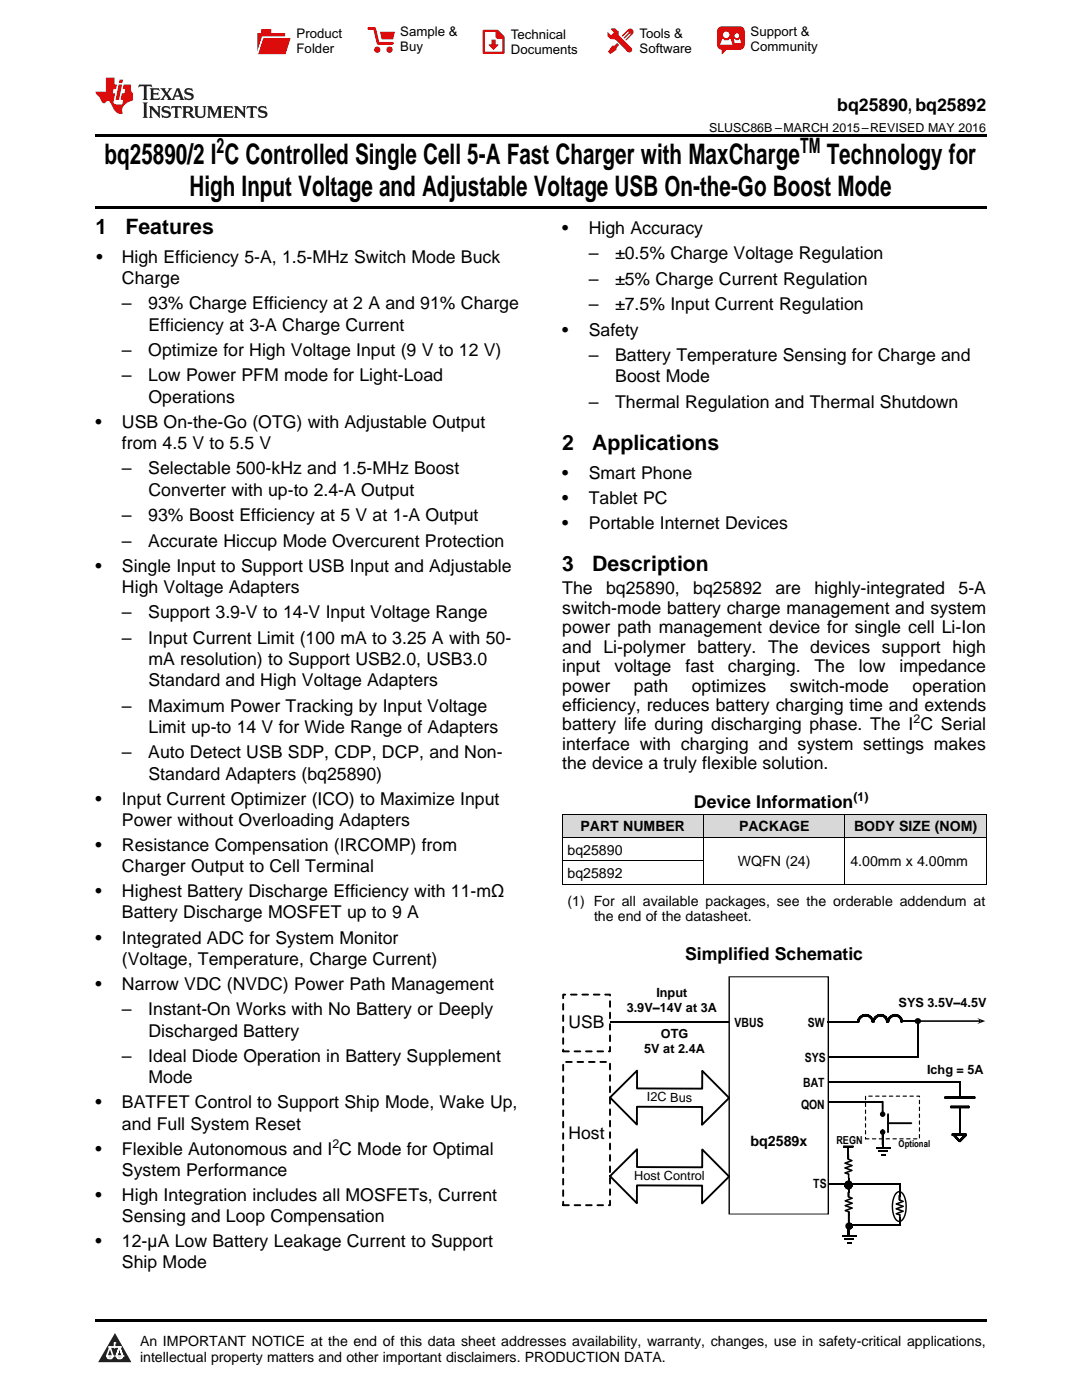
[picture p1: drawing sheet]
<svg xmlns="http://www.w3.org/2000/svg" width="216mm" height="279mm" viewBox="0 0 216 279" stroke-linecap="round" stroke-linejoin="round" font-family="sans-serif">
<defs><g id="words">
<g font-size="5.6">
<text x="20.9" y="32.8">bq25890/2 I C Controlled Single Cell 5-A Fast Charger with MaxCharge</text>
<text x="165" y="32.8">Technology for</text>
<text x="37.8" y="39.2">High Input Voltage and Adjustable Voltage USB On-the-Go Boost Mode</text>
</g>
<g font-size="4.2">
<text x="43.2" y="30.6">2</text>
<text x="159.7" y="30.6">TM</text>
<text x="19" y="46.7">1</text>
<text x="25" y="46.7">Features</text>
<text x="112.2" y="89.8">2</text>
<text x="118.2" y="89.8">Applications</text>
<text x="112.2" y="113.9">3</text>
<text x="118.2" y="113.9">Description</text>
</g>
<g font-size="3.5">
<text x="167.1" y="22.2">bq25890, bq25892</text>
<text x="112.2" y="46.7">•</text>
<text x="117.5" y="46.7">High Accuracy</text>
<text x="19.2" y="52.4">•</text>
<text x="24.3" y="52.4">High Efficiency 5-A, 1.5-MHz Switch Mode Buck</text>
<text x="117.5" y="51.8">–</text>
<text x="122.7" y="51.8">±0.5% Charge Voltage Regulation</text>
<text x="24.3" y="56.7">Charge</text>
<text x="117.5" y="56.9">–</text>
<text x="122.7" y="56.9">±5% Charge Current Regulation</text>
<text x="24.3" y="61.7">–</text>
<text x="29.6" y="61.7">93% Charge Efficiency at 2 A and 91% Charge</text>
<text x="29.6" y="66">Efficiency at 3-A Charge Current</text>
<text x="117.5" y="61.9">–</text>
<text x="122.7" y="61.9">±7.5% Input Current Regulation</text>
<text x="24.3" y="71">–</text>
<text x="29.6" y="71">Optimize for High Voltage Input (9 V to 12 V)</text>
<text x="112.2" y="67">•</text>
<text x="117.5" y="67">Safety</text>
<text x="24.3" y="76.1">–</text>
<text x="29.6" y="76.1">Low Power PFM mode for Light-Load</text>
<text x="117.5" y="72">–</text>
<text x="122.7" y="72">Battery Temperature Sensing for Charge and</text>
<text x="122.8" y="76.3">Boost Mode</text>
<text x="29.6" y="80.4">Operations</text>
<text x="117.5" y="81.4">–</text>
<text x="122.7" y="81.4">Thermal Regulation and Thermal Shutdown</text>
<text x="19" y="85.4">•</text>
<text x="24.3" y="85.4">USB On-the-Go (OTG) with Adjustable Output</text>
<text x="24.3" y="89.6">from 4.5 V to 5.5 V</text>
<text x="24.3" y="94.7">–</text>
<text x="29.6" y="94.7">Selectable 500-kHz and 1.5-MHz Boost</text>
<text x="112.2" y="95.5">•</text>
<text x="117.5" y="95.5">Smart Phone</text>
<text x="29.6" y="98.9">Converter with up-to 2.4-A Output</text>
<text x="112.2" y="100.5">•</text>
<text x="117.5" y="100.5">Tablet PC</text>
<text x="24.3" y="104">–</text>
<text x="29.6" y="104">93% Boost Efficiency at 5 V at 1-A Output</text>
<text x="112.2" y="105.5">•</text>
<text x="117.5" y="105.5">Portable Internet Devices</text>
<text x="24.3" y="109.1">–</text>
<text x="29.6" y="109.1">Accurate Hiccup Mode Overcurent Protection</text>
<text x="19" y="114.1">•</text>
<text x="24.3" y="114.1">Single Input to Support USB Input and Adjustable</text>
<text x="24.3" y="118.3">High Voltage Adapters</text>
<text x="112.2" y="118.6">The</text>
<text x="120.9" y="118.6">bq25890,</text>
<text x="138.3" y="118.6">bq25892</text>
<text x="154.7" y="118.6">are</text>
<text x="162.5" y="118.6">highly-integrated</text>
<text x="191.3" y="118.6">5-A</text>
<text x="24.3" y="123.4">–</text>
<text x="29.6" y="123.4">Support 3.9-V to 14-V Input Voltage Range</text>
<text x="112.2" y="122.5">switch-mode battery charge management and system</text>
<text x="24.3" y="128.5">–</text>
<text x="29.6" y="128.5">Input Current Limit (100 mA to 3.25 A with 50-</text>
<text x="112.2" y="126.4">power path management device for single cell Li-Ion</text>
<text x="112.2" y="130.2">and Li-polymer battery. The devices support high</text>
<text x="29.6" y="132.7">mA resolution) to Support USB2.0, USB3.0</text>
<text x="29.6" y="136.9">Standard and High Voltage Adapters</text>
<text x="112.2" y="134.1">input</text>
<text x="122.6" y="134.1">voltage</text>
<text x="136.8" y="134.1">fast</text>
<text x="145.2" y="134.1">charging.</text>
<text x="162.5" y="134.1">The</text>
<text x="171.4" y="134.1">low</text>
<text x="179.5" y="134.1">impedance</text>
<text x="24.3" y="142">–</text>
<text x="29.6" y="142">Maximum Power Tracking by Input Voltage</text>
<text x="112.2" y="138">power</text>
<text x="112.2" y="141.9">efficiency, reduces battery charging time and extends</text>
<text x="126.5" y="138">path</text>
<text x="138" y="138">optimizes</text>
<text x="157.6" y="138">switch-mode</text>
<text x="182.1" y="138">operation</text>
<text x="29.6" y="146.3">Limit up-to 14 V for Wide Range of Adapters</text>
<text x="112.2" y="145.8">battery life during discharging phase. The I C Serial</text>
<text x="112.2" y="149.6">interface with charging and system settings makes</text>
<text x="24.3" y="151.3">–</text>
<text x="29.6" y="151.3">Auto Detect USB SDP, CDP, DCP, and Non-</text>
<text x="29.6" y="155.6">Standard Adapters (bq25890)</text>
<text x="112.2" y="153.5">the device a truly flexible solution.</text>
<text x="19" y="160.6">•</text>
<text x="24.3" y="160.6">Input Current Optimizer (ICO) to Maximize Input</text>
<text x="138.5" y="161.3">Device Information</text>
<text x="24.3" y="164.8">Power without Overloading Adapters</text>
<text x="19" y="169.8">•</text>
<text x="24.3" y="169.8">Resistance Compensation (IRCOMP) from</text>
<text x="19" y="179.1">•</text>
<text x="24.3" y="174.1">Charger Output to Cell Terminal</text>
<text x="24.3" y="179.1">Highest Battery Discharge Efficiency with 11-mΩ</text>
<text x="24.3" y="183.3">Battery Discharge MOSFET up to 9 A</text>
<text x="19" y="188.3">•</text>
<text x="24.3" y="188.3">Integrated ADC for System Monitor</text>
<text x="136.7" y="191.7">Simplified Schematic</text>
<text x="19" y="197.6">•</text>
<text x="24.3" y="192.5">(Voltage, Temperature, Charge Current)</text>
<text x="24.3" y="197.6">Narrow VDC (NVDC) Power Path Management</text>
<text x="24.3" y="202.6">–</text>
<text x="29.6" y="202.6">Instant-On Works with No Battery or Deeply</text>
<text x="29.6" y="206.9">Discharged Battery</text>
<text x="113.5" y="205.2">USB</text>
<text x="24.3" y="211.9">–</text>
<text x="29.6" y="211.9">Ideal Diode Operation in Battery Supplement</text>
<text x="19" y="221.2">•</text>
<text x="24.3" y="221.2">BATFET Control to Support Ship Mode, Wake Up,</text>
<text x="29.6" y="216.2">Mode</text>
<text x="24.3" y="225.4">and Full System Reset</text>
<text x="113.5" y="227.3">Host</text>
<text x="19" y="230.4">•</text>
<text x="24.3" y="230.4">Flexible Autonomous and I C Mode for Optimal</text>
<text x="19" y="239.7">•</text>
<text x="24.3" y="234.7">System Performance</text>
<text x="24.3" y="239.7">High Integration includes all MOSFETs, Current</text>
<text x="24.3" y="243.9">Sensing and Loop Compensation</text>
<text x="19" y="248.9">•</text>
<text x="24.3" y="248.9">12-µA Low Battery Leakage Current to Support</text>
<text x="24.3" y="253.2">Ship Mode</text>
</g>
<g font-size="2.8">
<text x="115.8" y="165.9">PART NUMBER</text>
<text x="147.5" y="165.9">PACKAGE</text>
<text x="170.4" y="165.9">BODY SIZE (NOM)</text>
<text x="113.2" y="170.6">bq25890</text>
<text x="147.2" y="172.9">WQFN (24)</text>
<text x="169.7" y="172.9">4.00mm x 4.00mm</text>
<text x="113.2" y="175.2">bq25892</text>
<text x="113.2" y="180.7">(1) For all available packages, see the orderable addendum at</text>
<text x="118.5" y="183.9">the end of the datasheet.</text>
<text x="149.7" y="228.8">bq2589x</text>
<text x="27.9" y="268.6">An IMPORTANT NOTICE at the end of this data sheet addresses availability, warranty, changes, use in safety-critical applications,</text>
<text x="27.9" y="271.8">intellectual property matters and other important disclaimers. PRODUCTION DATA.</text>
</g>
<g font-size="2.6">
<text x="59.2" y="7.6">Product</text>
<text x="59.2" y="10.6">Folder</text>
<text x="79.9" y="7.3">Sample &amp;</text>
<text x="79.9" y="10.2">Buy</text>
<text x="101.9" y="7.8">Technical</text>
<text x="101.9" y="10.8">Documents</text>
<text x="127.6" y="7.6">Tools &amp;</text>
<text x="127.6" y="10.6">Software</text>
<text x="149.8" y="7.2">Support &amp;</text>
<text x="149.8" y="10.2">Community</text>
</g>
<g font-size="2.5">
<text x="141.5" y="26.3">SLUSC86B –MARCH 2015–REVISED MAY 2016</text>
<text x="182.3" y="144.4">2</text>
<text x="170.3" y="159.8">(1)</text>
<text x="125.1" y="201.9">3.9V±14V at 3A</text>
<text x="131" y="198.9">Input</text>
<text x="179.3" y="201.1">SYS 3.5V±4.5V</text>
<text x="131.9" y="207.2">OTG</text>
<text x="146.6" y="204.9">VBUS</text>
<text x="161.2" y="204.9">SW</text>
<text x="128.6" y="210.2">5V at 2.4A</text>
<text x="160.6" y="211.9">SYS</text>
<text x="185" y="214.3">Ichg = 5A</text>
<text x="129.1" y="219.8">I2C Bus</text>
<text x="159.8" y="221.3">QON</text>
<text x="160.3" y="216.9">BAT</text>
<text x="66.3" y="229">2</text>
<text x="126.6" y="235.5">Host Control</text>
<text x="162.3" y="237.2">TS</text>
</g>
<text font-size="2.2" x="166.9" y="228.4">REGN</text>
<text font-size="1.9" x="179.3" y="229">Optional</text>
</g></defs>
<g fill="#d8d8d8">
<path d="M112.2 162.5h28.2v4.7h-28.2z"/>
<path d="M140.4 162.5h28.2v4.7h-28.2z"/>
<path d="M168.6 162.5h28.2v4.7h-28.2z"/>
</g>
<path d="M22.9 266l3.3 5.9h-6.6z" fill="#231f20"/>
<path d="M21.3 270.6h1.2l-.3 .5h-.3a.53 .53 0 0 1-.6-.5z" fill-rule="evenodd" fill="#fff"/>
<path d="M21.3 270.6h1.2l-.3 .5h-.3a.53 .53 0 0 1-.6-.5z" fill="none" stroke="#231f20" stroke-width=".33"/>
<path d="M21.3 270.6l1.2 .1-.3 .4h-.5z" fill="none" stroke="#fff" stroke-width=".33"/>
<path d="M22.9 268.9h.1" fill="none" stroke="#fff" stroke-width=".33"/>
<path d="M22.9 268v.9z" fill="#fff"/>
<path d="M22.9 268v.9z" fill="none" stroke="#fff" stroke-width=".33"/>
<circle cx="22.9" cy="268" r=".16" fill="#fff"/>
<path d="M21.8 268.8h.1" fill="none" stroke="#fff" stroke-width=".33"/>
<path d="M21.8 268.8h2.2z" fill="#fff"/>
<path d="M21.8 268.8h2.2z" fill="none" stroke="#fff" stroke-width=".33"/>
<circle cx="24" cy="268.8" r=".16" fill="#fff"/>
<path d="M23.2 270.6h.1" fill="none" stroke="#fff" stroke-width=".33"/>
<path d="M23.8 268.8l-.6 1.8z" fill="#fff"/>
<path d="M23.8 268.8l-.6 1.8z" fill="none" stroke="#fff" stroke-width=".33"/>
<path d="M23.8 268.8l.7 1.8z" fill="#fff"/>
<path d="M23.8 268.8l.7 1.8z" fill="none" stroke="#fff" stroke-width=".33"/>
<path d="M24.4 270.6h.1" fill="none" stroke="#fff" stroke-width=".33"/>
<circle cx="21.3" cy="270.6" r=".16" fill="#fff"/>
<path d="M22 268.8l-.7 1.8z" fill="#fff"/>
<path d="M22 268.8l-.7 1.8z" fill="none" stroke="#fff" stroke-width=".33"/>
<path d="M22 268.8l.5 1.8z" fill="#fff"/>
<path d="M22 268.8l.5 1.8z" fill="none" stroke="#fff" stroke-width=".33"/>
<circle cx="22.5" cy="270.6" r=".16" fill="#fff"/>
<path d="M23.3 270.6h1.2a.63 .63 0 0 1-.6 .5 .63 .63 0 0 1-.6-.5z" fill-rule="evenodd" fill="#fff"/>
<path d="M23.3 270.6h1.2a.63 .63 0 0 1-.6 .5 .63 .63 0 0 1-.6-.5z" fill="none" stroke="#231f20" stroke-width=".33"/>
<path d="M23.3 270.6h1.2l-.4 .5h-.5z" fill="none" stroke="#fff" stroke-width=".33"/>
<path d="M23.2 270.6h.1" fill="none" stroke="#fff" stroke-width=".33"/>
<circle cx="24.5" cy="270.6" r=".16" fill="#fff"/>
<path d="M19 263.2h177.8v.5h-177.8z" fill="#000"/>
<g fill="#000">
<path d="M145.4 194.8h20v47.6h-20zM145.5 195l.1-.1v47.4l-.1-.1h19.8l-.2 .1v-47.4l.2 .1z" fill-rule="evenodd"/>
<path d="M171.6 202.9l.5-.3 .6-.1v.3l-.9 .3-.3 .4-.1 .4h-.3l.1-.5z" fill-rule="evenodd"/>
<path d="M172.7 202.5l.6 .1 .5 .3 .4 .5 .1 .5-.3 .1-.1-.5-.3-.4-.4-.3h-.5zM172.8 202.5l-.1 .3h.5l.4 .3 .3 .4 .1 .4h.3l-.1-.5-.4-.5-.5-.3z" fill-rule="evenodd"/>
<path d="M171.6 202.9l.5-.3 .6-.1v.3h-.5l-.4 .3-.3 .4-.1 .5-.3-.1 .1-.5zM171.6 202.9l-.3 .5-.2 .5h.3l.1-.4 .3-.4 .9-.3v-.3l-.6 .1z" fill-rule="evenodd"/>
<path d="M172.7 202.5l.6 .1 .5 .3 .4 .5 .1 .5h-.3l-.1-.4-.3-.4-.9-.3z" fill-rule="evenodd"/>
<path d="M174.6 202.9l.5-.3 .6-.1 .1 .3-1 .3-.4 .8h-.2l.1-.5z" fill-rule="evenodd"/>
<path d="M175.8 202.5l.5 .1 .5 .3 .3 .5 .1 .5-.3 .1v-.5l-.3-.4-.4-.3h-.5zM175.8 202.5v.3h.4l.4 .3 .3 .9 .3-.1-.1-.5-.3-.5-.5-.3z" fill-rule="evenodd"/>
<path d="M174.6 202.9l.5-.3 .6-.1 .1 .3h-.6l-.4 .3-.3 .4-.1 .5-.3-.1 .2-.5zM174.7 202.9l-.4 .5-.1 .5h.2l.1-.4 .3-.4 .9-.3v-.3l-.6 .1z" fill-rule="evenodd"/>
<path d="M175.8 202.5l.5 .1 .5 .3 .3 .5 .1 .5-.3 .1-.3-.9-.8-.3z" fill-rule="evenodd"/>
<path d="M178.7 202.5l.5 .1 .5 .3 .3 .5 .1 .5-.3 .1-.1-.5-.2-.4-.4-.3h-.5zM178.7 202.5v.3h.4l.4 .3 .3 .9 .3-.1-.1-.5-.3-.5-.5-.3z" fill-rule="evenodd"/>
<path d="M178.7 202.5l.5 .1 .5 .3 .3 .5 .1 .5-.3 .1-.3-.9-.9-.3z" fill-rule="evenodd"/>
<path d="M177.5 202.9l.5-.3 .7-.1v.3l-1 .3-.3 .4-.1 .4h-.3l.2-.5z" fill-rule="evenodd"/>
<path d="M177.5 202.9l.5-.3 .7-.1v.3h-.5l-.5 .3-.3 .4-.1 .5-.3-.1 .1-.5zM177.5 202.9l-.3 .5-.1 .5h.2l.1-.4 .3-.4 1-.3v-.3l-.7 .1z" fill-rule="evenodd"/>
<path d="M183 203.6h12.6v.3h-12.6zM195 203.2l1.6 .6-1.6 .6 .6-.6z" fill-rule="evenodd"/>
<path d="M188.5 218.9h6v.3h-5.9zM188.6 218.9v.3h5.9v-.3z" fill-rule="evenodd"/>
<path d="M189.7 220.8l3.6-.1 .1 .4h-3.7zM189.8 220.8v.3h3.5v-.3z" fill-rule="evenodd"/>
<path d="M190 226.3h2.8v.3h-2.8zM190 226.3v.3h2.8l-.1-.3z" fill-rule="evenodd"/>
<path d="M190.3 226.2l1.3 1.5-.2 .1-1.3-1.4zM190.1 226.4l1.3 1.4 .1-.1-1.2-1.5z" fill-rule="evenodd"/>
<path d="M190.1 226.4l.2-.2 1.3 1.5-.2 .1z" fill-rule="evenodd"/>
<path d="M191.4 227.6l1.1-1.1 .2 .2-1.1 1.2zM191.4 227.6l.2 .2 1.1-1.1-.2-.2z" fill-rule="evenodd"/>
<path d="M191.4 227.6l1.1-1.1 .2 .2-1.1 1.2z" fill-rule="evenodd"/>
<circle cx="183.1" cy="203.8" r=".62"/>
</g>
<path d="M118.1 203.9h27.3M165.1 211h18.1M165.1 215.8h26.3M191.6 215.7v3.3M189.7 220.9h3.6M190 226.5h2.8M191.5 221.2v5.3" fill="none" stroke="#000" stroke-width=".3"/>
<path d="M188.6 219h5.9" fill="none" stroke="#000" stroke-width=".27"/>
<g fill="none" stroke="#000" stroke-width=".2">
<path d="M171.6 202.9l.5-.3 .6-.1v.3h-.5l-.4 .3-.3 .4-.1 .5-.3-.1 .1-.5zM171.6 202.9l.5-.3 .6-.1v.3l-.9 .3-.3 .4-.1 .4h-.3l.2-.5zM172.7 202.5l.6 .1 .5 .3 .4 .5 .1 .5-.3 .1-.1-.5-.3-.4-.4-.3h-.5zM172.8 202.5l.5 .1 .5 .3 .4 .5 .1 .5h-.3l-.1-.4-.3-.4-.4-.3h-.5zM174.6 202.9l.5-.3 .6-.1v.3l-.9 .3-.3 .4-.1 .4h-.2l.1-.5zM174.6 202.9l.5-.3 .6-.1 .1 .3h-.6l-.4 .3-.3 .4-.1 .5-.3-.1 .2-.5zM175.8 202.5l.5 .1 .5 .3 .3 .5 .1 .5-.3 .1v-.5l-.3-.4-.4-.3h-.5zM175.8 202.5l.5 .1 .5 .3 .3 .5 .1 .5-.3 .1-.3-.9-.4-.3h-.4zM177.5 202.9l.5-.3 .7-.1v.3l-1 .3-.3 .4-.1 .4h-.2l.1-.5zM177.5 202.9l.5-.3 .7-.1v.3h-.5l-.5 .3-.3 .4-.1 .5-.3-.1 .1-.5zM178.7 202.5l.5 .1 .5 .3 .3 .5 .1 .5-.3 .1-.1-.5-.2-.4-.4-.3h-.5zM178.7 202.5l.5 .1 .5 .3 .3 .5 .1 .5-.3 .1-.3-.9-.4-.3h-.4z"/>
<path d="M188.5 218.9h6v.3h-5.9zM188.6 218.9h5.9v.3h-5.9zM189.7 220.8l3.6-.1 .1 .4h-3.7zM189.8 220.8h3.5v.3h-3.5zM190 226.3h2.8v.3h-2.8zM190 226.3h2.7l.1 .3h-2.8zM190.1 226.4l.2-.2 1.2 1.5-.1 .1zM190.3 226.2l1.3 1.5-.2 .1-1.3-1.4zM191.4 227.6l1.1-1.1 .2 .2-1.1 1.2zM191.4 227.6l1.1-1.1 .2 .2-1.1 1.1z"/>
</g>
<path d="M165.1 204h6.3M180.1 203.8h3.2M183.1 203.9v7.2" fill="none" stroke="#000" stroke-width=".34"/>
<path d="M112.4 211.9h9.3v28.6h-9.3z" fill-rule="evenodd" fill="#fff"/>
<path d="M112.4 211.9h9.3v28.6h-9.3z" fill="none" stroke="#000" stroke-width=".38" stroke-dasharray="1.1 1.1"/>
<path d="M112.4 198.5h9.3v11.3h-9.3z" fill-rule="evenodd" fill="#fff"/>
<path d="M112.4 198.5h9.3v11.3h-9.3z" fill="none" stroke="#000" stroke-width=".38" stroke-dasharray="1.1 1.1"/>
<path d="M121.7 219l5.4-5.3v3.5l13 .1v-3.6l5.4 5.4-5.4 5.4v-3.6h-13v3.5zM121.7 234.7l5.4-5.3v3.5l13 .1v-3.6l5.4 5.4-5.4 5.4v-3.6h-13v3.5z" fill="none" stroke="#000" stroke-width=".38"/>
<path d="M175.8 225.9a.36 .36 0 0 1 .7 0 .36 .36 0 0 1-.7 0zM175.8 222.4a.36 .36 0 0 1 .7 0 .36 .36 0 0 1-.7 0z" fill-rule="evenodd" fill="#fff"/>
<g fill="none" stroke="#000" stroke-width=".38">
<path d="M176.1 219.9v2.1M176.1 226.3v2.1M177.2 222.4v3.5M177.2 224.2h4.6"/>
<circle cx="176.1" cy="225.9" r=".36"/>
<circle cx="176.1" cy="222.4" r=".36"/>
</g>
<path d="M165.3 219.8h10.9" fill="none" stroke="#000" stroke-width=".27"/>
<path d="M176.1 225.8v3.3" fill="none" stroke="#000" stroke-width=".36"/>
<path d="M165.3 236.3h14.4M174.8 229h2.9M179.5 236.3v2.5M168 246.6h2.9M169.2 244.5h10.5" fill="none" stroke="#000" stroke-width=".3"/>
<g fill="#000">
<path d="M168.3 228.7h2v.2h-2z" fill-rule="evenodd"/>
<path d="M168.6 236.5a.78 .78 0 0 1 1.5 0 .78 .78 0 0 1-1.5 0zM168.6 236.5a.75 .75 0 0 0 1.5 0 .75 .75 0 0 0-1.5 0zM168.9 236.5a.48 .48 0 0 0 .9 0 .48 .48 0 0 0-.9 0zM168.8 236.5a.5 .5 0 0 1 1 0 .5 .5 0 0 1-1 0z" fill-rule="evenodd"/>
<path d="M168.6 236.5a.76 .76 0 0 1 1.5 0 .76 .76 0 0 1-1.5 0zM168.8 236.5a.5 .5 0 0 0 1 0 .5 .5 0 0 0-1 0z" fill-rule="evenodd"/>
<path d="M168.7 236.5a.65 .65 0 0 1 1.3 0 .65 .65 0 0 1-1.3 0zM168.7 236.5a.6 .6 0 0 0 1.2 0 .6 .6 0 0 0-1.2 0z" fill-rule="evenodd"/>
<path d="M169.1 228.7h.3v1.7h-.3z" fill-rule="evenodd"/>
<path d="M169.3 230.4v.9z" fill-rule="evenodd"/>
<path d="M169.3 237.9v1z" fill-rule="evenodd"/>
<path d="M175.2 229.6h1.9v.3h-1.9z" fill-rule="evenodd"/>
<path d="M175.8 230.3h.9v.3h-.9z" fill-rule="evenodd"/>
<path d="M179.5 238.5v1z" fill-rule="evenodd"/>
<path d="M168.4 247.2h1.9v.2h-1.9z" fill-rule="evenodd"/>
<path d="M168.7 244.7a.72 .72 0 0 1 1.4 0 .72 .72 0 0 1-1.4 0zM169 244.7a.44 .44 0 0 0 .8 0 .44 .44 0 0 0-.8 0z" fill-rule="evenodd"/>
<path d="M168.9 244.7a.6 .6 0 0 1 1.2 0 .6 .6 0 0 1-1.2 0zM168.9 244.7a.55 .55 0 0 0 1.1 0 .55 .55 0 0 0-1.1 0z" fill-rule="evenodd"/>
<path d="M169 247.9h.9v.3h-.9z" fill-rule="evenodd"/>
<path d="M169.2 244.7h.3v1.8l-.3-.1zM169.2 244.7v1.7h.2l.1-1.7z" fill-rule="evenodd"/>
<path d="M169.2 244.7h.3v1.7h-.3z" fill-rule="evenodd"/>
<path d="M178.8 238v-.1a.84 .84 0 0 1 1.3 0 5 5 0 0 1 0 5.8 .84 .84 0 0 1-1.3 0 2.91 2.91 0 0 1-.8-2.3 4.4 4.4 0 0 1 .8-3.4zM179 238.2l-.2 .2a5.2 5.2 0 0 0 0 4.8l.7 .4 .4-.2 .4-.6a5.6 5.6 0 0 0 0-4.1l-.6-.7h-.3z" fill-rule="evenodd"/>
<path d="M179.4 242.8h.3v1.8h-.3z" fill-rule="evenodd"/>
<circle cx="169.3" cy="236.5" r=".61"/>
<circle cx="176.1" cy="222.4" r=".22"/>
<circle cx="169.5" cy="244.7" r=".57"/>
</g>
<g fill="none" stroke="#000" stroke-width=".2">
<path d="M112.2 176.4h84.6M112.2 171.8h28.2M112.2 167.1h84.6M112.2 162.5h84.6M112.2 162.5v14M140.4 162.5v14M168.6 162.5v14M196.8 162.5v14M168.3 228.7h2v.2h-2zM169.2 244.7h.3v1.8l-.3-.1zM169.2 244.7h.3l-.1 1.7h-.2zM169.4 241.9v2.9"/>
<circle cx="169.3" cy="236.5" r=".47"/>
<circle cx="169.3" cy="236.5" r=".74"/>
<circle cx="169.3" cy="236.5" r=".6"/>
<circle cx="169.3" cy="236.5" r=".78"/>
<circle cx="169.3" cy="236.5" r=".64"/>
<circle cx="169.3" cy="236.5" r=".48"/>
<circle cx="176.1" cy="222.4" r=".22"/>
<circle cx="169.5" cy="244.7" r=".59"/>
<circle cx="169.5" cy="244.7" r=".55"/>
</g>
<path d="M169.3 235.1v2.9" fill="none" stroke="#000" stroke-width=".31"/>
<path d="M169.3 241.9h.2v2.9h-.2z" fill="none" stroke="#000" stroke-width=".23"/>
<g fill="none" stroke="#000" stroke-width=".32">
<path d="M168.6 233.1l1.4 .5-1.4 .5 .7 .2M169.3 230.4v.9zM169.3 231.3l.7 .3-1.4 .5 1.4 .5-1.4 .5M169.3 237.9v1zM169.3 238.9l.7 .2M169.3 234.3v.8M170 239.1l-1.3 .6 1.3 .4-1.3 .5M179.5 238.5v1zM179.5 239.5l.7 .3M180.2 239.8l-1.3 .5 1.3 .5-1.3 .4M168.7 240.6l1.3 .5-1.3 .5 .7 .2v.8M178.9 241.2l1.3 .5-1.3 .5 .6 .3"/>
<path d="M179.6 242.5v.7"/>
</g>
<path d="M172.7 218.8h10.8v8.5h-10.8z" fill="none" stroke="#000" stroke-width=".23" stroke-dasharray=".7 .7"/>
<path d="M19 26.8h177.8v.6h-177.8zM19 41.2h177.8v.5h-177.8z" fill="#000"/>
<path d="M27.7 16.9l-.1 .6 .6-.3h.5v.2v2.2l-.2 .4h1l-.2-.4v-2.2v-.2h.5l.6 .3-.2-.6zM29.9 17.6l.2 .4v1.6l-.2 .4h1.9l.1-.6a1.09 1.09 0 0 1-1.3 .1v-.6h.6l.4 .2v-.7l-.2 .2h-.8v-.6l.2-.1a1.01 1.01 0 0 1 1 .3l-.1-.6zM32 17.6l.9 1.2-1 1.2h.9l-.2-.3 .5-.7 .5 .7-.3 .3h1.7l-.2-.3 .1-.4h1l.1 .4-.2 .3h1l-.3-.4-.7-2h-.5l-1 2.2-.8-1.1 .9-1.1h-.9l.2 .2-.4 .7-.4-.7 .2-.2zM35.4 18l.4 1h-.8zM37 17.7a.66 .66 0 0 0-.2 .8 .66 .66 0 0 0 .6 .4l.7 .2 .1 .2a.8 .8 0 0 1-.7 .4 .8 .8 0 0 1-.7-.5l.1 .8 .2-.2a.94 .94 0 0 0 1.1 .1 .94 .94 0 0 0 .4-.9 1.48 1.48 0 0 0-1.3-.6v-.4a1.1 1.1 0 0 1 1.2 .2l-.2-.6-.2 .1-.5-.1zM28.5 20.4l.2 .4v2.3l-.2 .4h1l-.2-.4v-2.3l.2-.4zM29.7 21.2l.2 .4v1.5l-.2 .4h.8l-.3-.4 .1-1.3 1.6 1.8v-2l.2-.4h-.7l.2 .2v1.1l-1.2-1.3zM32.5 21.3a.66 .66 0 0 0-.2 .8 .66 .66 0 0 0 .6 .4l.6 .2 .2 .2a.8 .8 0 0 1-.8 .4 .8 .8 0 0 1-.7-.5l.2 .7 .2-.1a.94 .94 0 0 0 1 .1 .94 .94 0 0 0 .5-1 1.47 1.47 0 0 0-1.3-.6l-.1-.3a1.1 1.1 0 0 1 1.3 .2l-.2-.6-.2 .1-.5-.2zM34.3 21.2l-.2 .6a.64 .64 0 0 1 .8-.3v1.6l-.2 .4h1l-.3-.4 .1-1.6a.66 .66 0 0 1 .8 .3l-.2-.6zM36.3 21.2l.3 .4v1.5l-.3 .4h1l-.2-.2v-.7h.5l.1 .1a.8 .8 0 0 0 1.2 .7l-1-1a.62 .62 0 0 0 .6-.5 .62 .62 0 0 0-.6-.7zM37.1 21.5h.1a.48 .48 0 0 1 .6 0 .48 .48 0 0 1 .1 .6l-.2 .1-.6 .1zM38.7 21.2l.2 .2a2.29 2.29 0 0 0 .4 2 1.05 1.05 0 0 0 1.7-.7v-1.3l.2-.2h-.8l.2 .4v1.1a.61 .61 0 0 1-.6 .6 .61 .61 0 0 1-.6-.6v-1.1l.3-.4zM41.3 21.2l.3 .4v1.5l-.3 .4h.8l-.2-.4v-1.4l.8 1.9 .9-1.9v1.4l-.2 .4h.9l-.2-.4v-1.5l.2-.4h-.8l-.7 1.5-.6-1.5zM44.5 21.2l.2 .4v1.5l-.2 .4h1.9l.2-.6a1.1 1.1 0 0 1-1.4 .2v-.7h.6l.4 .2v-.6l-.2 .1-.8 .1v-.6l.2-.1a1.02 1.02 0 0 1 1.1 .2l-.2-.5zM46.7 21.2l.2 .4v1.5l-.2 .4h.8l-.3-.4 .1-1.3 1.6 1.8v-2l.2-.4h-.7l.2 .2v1.1l-1.2-1.3zM49.3 21.2l-.1 .6a.64 .64 0 0 1 .8-.3v1.6l-.3 .4h1l-.2-.4v-1.6a.66 .66 0 0 1 .8 .3l-.1-.6zM51.7 21.3a.66 .66 0 0 0-.2 .7 .66 .66 0 0 0 .7 .5l.6 .2 .1 .2a.8 .8 0 0 1-.7 .4 .8 .8 0 0 1-.7-.5l.1 .7 .2-.1a.94 .94 0 0 0 1.1 .1 .94 .94 0 0 0 .4-1 1.48 1.48 0 0 0-1.2-.6l-.1-.3a1.1 1.1 0 0 1 1.2 .2l-.2-.6-.1 .1-.6-.2z" fill="#231f20"/>
<path d="M21.1 15.5v2.8h-2v.4l.9 .9a.96 .96 0 0 0 1 1 .59 .59 0 0 1 .5-.4 .59 .59 0 0 1 .5 .3l.4 .8a1.61 1.61 0 0 0 2.1 1.3 1.63 1.63 0 0 1 1.1-2.2l.9-.3v-1.5a1.6 1.6 0 0 1-.4-1.7h-1.4l-.2 .9h.5l-.2 .8h-.5l-.2 1v.3h.5l-.2 .9h-.7a.74 .74 0 0 1-1-.6l.3-1.6h-.5l.2-.8h.5l.1-.9h-.4v-1.4zM23.7 16.9l-.7 3h.8l.6-3zM23.8 15.9l-.1 .7h.7l.2-.7z" fill="#ee1d23"/>
<g fill="#d60000">
<path d="M52.1 5.8h2v.8h2.8v4.2h-5.5v-4.2h.7z" fill-rule="evenodd"/>
<path d="M52.4 7.5h5.6l-1 3.3h-5.6z" fill-rule="evenodd"/>
</g>
<path d="M52.4 7.4h5.7l-.1 .1h-5.5l-1.1 3.3z" fill-rule="evenodd" fill="#fff"/>
<path d="M52.4 7.4h5.7l-.1 .1h-5.5l-1.1 3.3z" fill="none" stroke="#fff" stroke-width=".2"/>
<path d="M73.6 5.7h1.1l.7 2.9h2.9" fill="none" stroke="#d60000" stroke-width=".55"/>
<g fill="#d60000">
<path d="M75.8 6.3h3l-.4 1.6h-2.2z" fill-rule="evenodd"/>
<circle cx="75.3" cy="9.9" r=".62"/>
<circle cx="77.7" cy="9.9" r=".62"/>
</g>
<path d="M96.5 6.2h2.7l1.3 1.2v3.1h-4z" fill="none" stroke="#d60000" stroke-width=".44"/>
<g fill="#d60000">
<path d="M98.1 7.9h.8v1h.5l-.9 1.1-1-1v-.1h.6z" fill-rule="evenodd"/>
<path d="M98.9 6.2h.3l1.3 1.2v.4h-1.3l-.3-.4z" fill-rule="evenodd"/>
<path d="M121.9 5.7h.8l.7 .6 .1 .7 2.5 2.5-.8 .8-2.3-2.3-1.1-.2-.6-.6v-.8l.7 .6 .5-.4v-.2l-.5-.5z" fill-rule="evenodd"/>
<path d="M122.2 9.1h.4l.5-.5 .4 .4-.5 .5v.4l-1.2 .9-.5-.5z" fill-rule="evenodd"/>
<path d="M125.3 5.9a.67 .67 0 0 1 .9 0 .67 .67 0 0 1 0 .9z" fill-rule="evenodd"/>
<path d="M125.3 5.9l.9 .9-1.2 1.2h-.2v-.2l1-.9v-.2h-.2l-.9 1h-.2v-.2l.9-1 .1-.2h-.3l-.9 1h-.2v-.2z" fill-rule="evenodd"/>
<circle cx="125.6" cy="9.9" r=".54"/>
</g>
<path d="M123.3 6.3v.7" fill="none" stroke="#d60000" stroke-width=".2"/>
<g fill="#d60000">
<path d="M143.4 5.5l.6-.2h3.6a.95 .95 0 0 1 1 .9v2.8a.95 .95 0 0 1-1 .9h-3.6a.95 .95 0 0 1-.9-.9v-2.8z" fill-rule="evenodd"/>
<path d="M144 9.9h.9l-.7 .9h-.2z" fill-rule="evenodd"/>
</g>
<g fill="#fff">
<path d="M146.6 8.6h1.3z"/>
<path d="M144.1 7.8h.3l.1 .2h.8l.2-.2h.3l.4 1.1h-2.5z" fill-rule="evenodd"/>
<path d="M146.4 7.8h.3l.1 .2h.5l.2-.2h.2l.2 .8h-1.3z" fill-rule="evenodd"/>
<circle cx="144.9" cy="6.9" r=".65"/>
<circle cx="147" cy="7.1" r=".48"/>
</g>
<use href="#words"/>
</svg>
